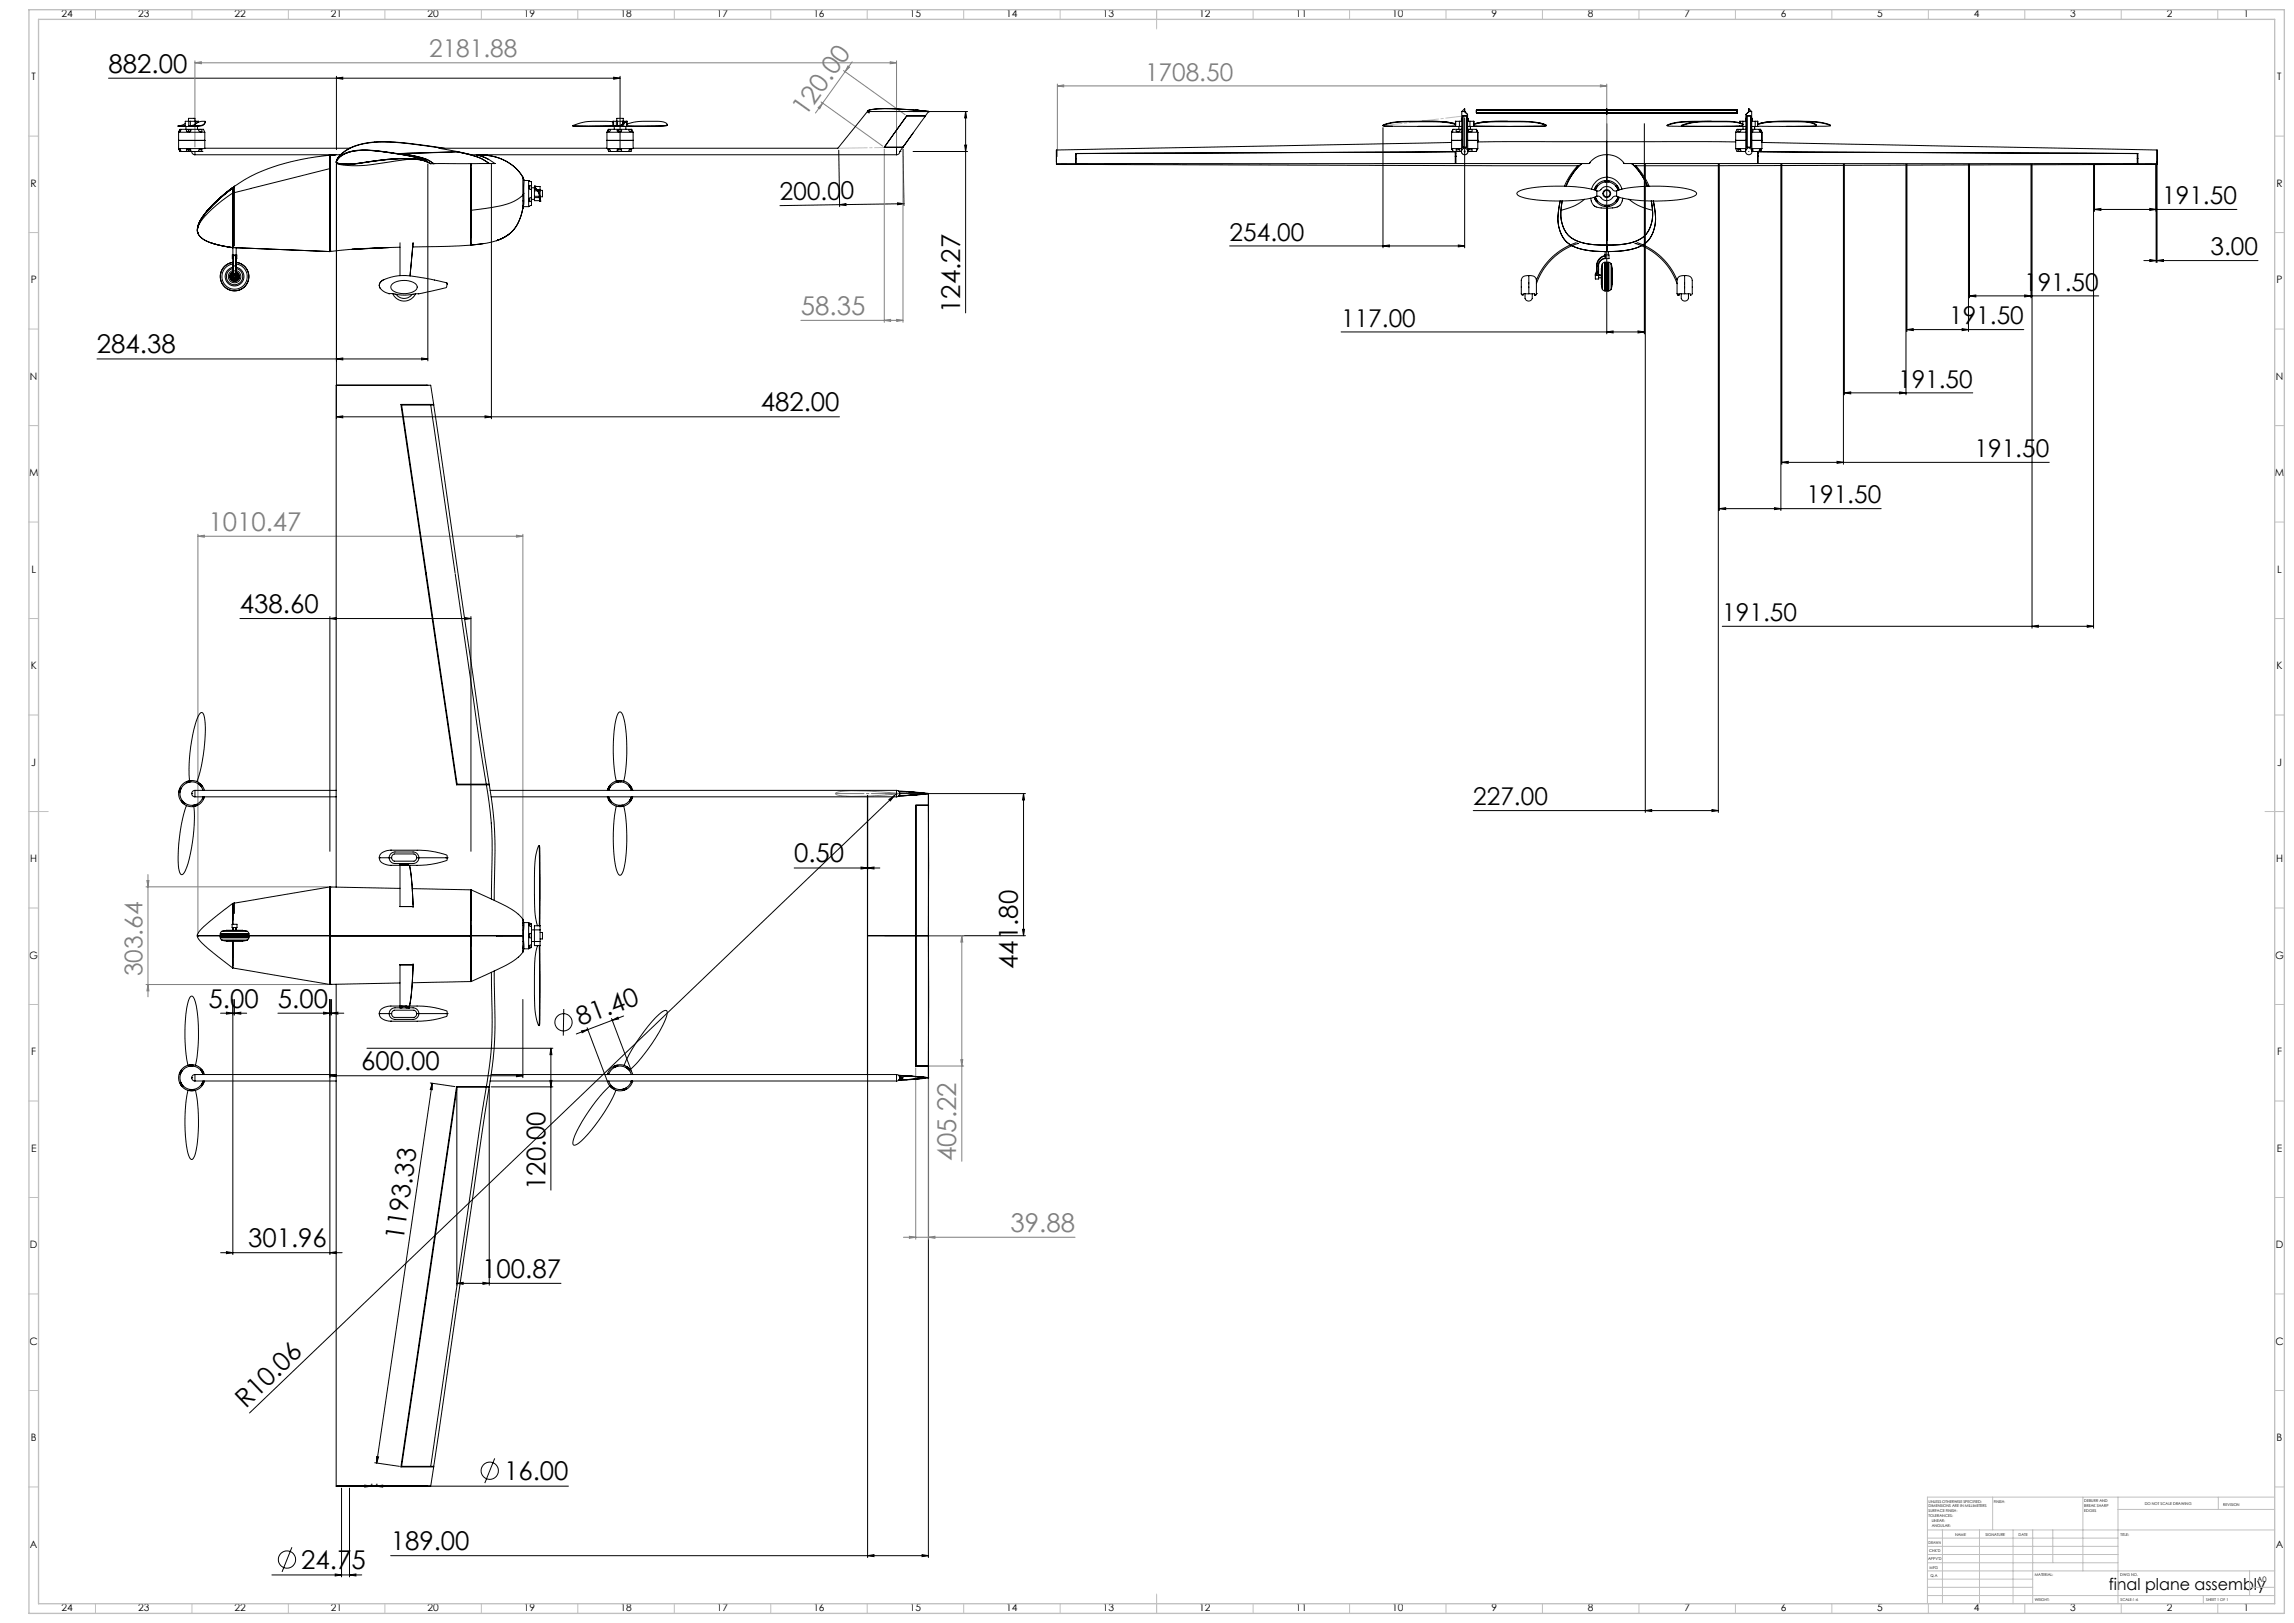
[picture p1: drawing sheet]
<svg xmlns="http://www.w3.org/2000/svg" width="1189mm" height="841mm" viewBox="0 0 1189 841" stroke-linecap="round" stroke-linejoin="round" font-family="sans-serif">
<defs><g id="words">
<g font-size="13.4">
<text x="56" y="38">882.00</text>
<text x="498" y="162" transform="rotate(-90 498 162)">124.27</text>
<text x="50" y="183">284.38</text>
<text x="394" y="213">482.00</text>
<text x="124" y="318">438.60</text>
<text x="412" y="447">0.50</text>
<text x="528" y="502" transform="rotate(-90 528 502)">441.80</text>
<text x="108" y="522">5.00</text>
<text x="144" y="522">5.00</text>
<text x="301" y="532" transform="rotate(-21 301 532)">81.40</text>
<text x="187" y="555">600.00</text>
<text x="283" y="617" transform="rotate(-90 283 617)">120.00</text>
<text x="129" y="646">301.96</text>
<text x="209" y="643" transform="rotate(-82 209 643)">1193.33</text>
<text x="250" y="662">100.87</text>
<text x="127" y="730" transform="rotate(-44 127 730)">R10.06</text>
<text x="261" y="767">16.00</text>
<text x="203" y="803">189.00</text>
<text x="156" y="813">24.75</text>
</g>
<g font-size="13.4" fill="#808080">
<text x="418" y="61" transform="rotate(-54 418 61)">120.00</text>
<text x="415" y="163">58.35</text>
<text x="108" y="275">1010.47</text>
<text x="496" y="602" transform="rotate(-90 496 602)">405.22</text>
<text x="524" y="638">39.88</text>
</g>
<g font-size="12.7" fill="#808080">
<text x="222" y="30">2181.88</text>
<text x="593" y="42">1708.50</text>
<text x="74" y="506" transform="rotate(-90 74 506)">303.64</text>
</g>
<g font-size="12.7">
<text x="404" y="104" transform="rotate(-1 404 104)">200.00</text>
<text x="1121" y="106">191.50</text>
<text x="637" y="125">254.00</text>
<text x="1146" y="132">3.00</text>
<text x="1049" y="151">191.50</text>
<text x="695" y="169">117.00</text>
<text x="1010" y="168">191.50</text>
<text x="984" y="201">191.50</text>
<text x="1023" y="237">191.50</text>
<text x="936" y="261">191.50</text>
<text x="893" y="322">191.50</text>
<text x="764" y="417">227.00</text>
</g>
<text font-size="8.5" x="1093" y="824">final plane assembly</text>
<g font-size="5.3">
<text x="32" y="9">24</text>
<text x="72" y="9">23</text>
<text x="122" y="9">22</text>
<text x="172" y="9">21</text>
<text x="222" y="9">20</text>
<text x="272" y="9">19</text>
<text x="322" y="9">18</text>
<text x="372" y="9">17</text>
<text x="422" y="9">16</text>
<text x="472" y="9">15</text>
<text x="522" y="9">14</text>
<text x="572" y="9">13</text>
<text x="622" y="9">12</text>
<text x="672" y="9">11</text>
<text x="722" y="9">10</text>
<text x="773" y="9">9</text>
<text x="823" y="9">8</text>
<text x="873" y="9">7</text>
<text x="923" y="9">6</text>
<text x="973" y="9">5</text>
<text x="1023" y="9">4</text>
<text x="1073" y="9">3</text>
<text x="1123" y="9">2</text>
<text x="1163" y="9">1</text>
<text x="16" y="42">T</text>
<text x="1180" y="42">T</text>
<text x="16" y="97">R</text>
<text x="1180" y="97">R</text>
<text x="16" y="147">P</text>
<text x="1180" y="147">P</text>
<text x="16" y="197">N</text>
<text x="1180" y="197">N</text>
<text x="15" y="247">M</text>
<text x="1179" y="247">M</text>
<text x="16" y="297">L</text>
<text x="1180" y="297">L</text>
<text x="16" y="347">K</text>
<text x="1180" y="347">K</text>
<text x="16" y="397">J</text>
<text x="1180" y="397">J</text>
<text x="16" y="447">H</text>
<text x="1180" y="447">H</text>
<text x="15" y="497">G</text>
<text x="1179" y="497">G</text>
<text x="16" y="547">F</text>
<text x="1180" y="547">F</text>
<text x="16" y="597">E</text>
<text x="1180" y="597">E</text>
<text x="16" y="647">D</text>
<text x="1180" y="647">D</text>
<text x="15" y="697">C</text>
<text x="1179" y="697">C</text>
<text x="16" y="747">B</text>
<text x="1180" y="747">B</text>
<text x="16" y="802">A</text>
<text x="1180" y="802">A</text>
<text x="32" y="835">24</text>
<text x="72" y="835">23</text>
<text x="122" y="835">22</text>
<text x="172" y="835">21</text>
<text x="222" y="835">20</text>
<text x="272" y="835">19</text>
<text x="322" y="835">18</text>
<text x="372" y="835">17</text>
<text x="422" y="835">16</text>
<text x="472" y="835">15</text>
<text x="522" y="835">14</text>
<text x="572" y="835">13</text>
<text x="622" y="835">12</text>
<text x="672" y="835">11</text>
<text x="722" y="835">10</text>
<text x="773" y="835">9</text>
<text x="823" y="835">8</text>
<text x="873" y="835">7</text>
<text x="923" y="835">6</text>
<text x="973" y="835">5</text>
<text x="1023" y="835">4</text>
<text x="1073" y="835">3</text>
<text x="1123" y="835">2</text>
<text x="1163" y="835">1</text>
</g>
<text font-size="3.9" x="1170" y="820">A0</text>
<g font-size="2">
<text x="1000" y="779">UNLESS OTHERWISE SPECIFIED:</text>
<text x="1033" y="779">FINISH:</text>
<text x="1080" y="778">DEBURR AND</text>
<text x="1112" y="780">DO NOT SCALE DRAWING</text>
<text x="1000" y="781">DIMENSIONS ARE IN MILLIMETERS</text>
<text x="1000" y="784">SURFACE FINISH:</text>
<text x="1080" y="781">BREAK SHARP</text>
<text x="1080" y="783">EDGES</text>
<text x="1152" y="780">REVISION</text>
<text x="1000" y="786">TOLERANCES:</text>
<text x="1001" y="789">LINEAR:</text>
<text x="1001" y="791">ANGULAR:</text>
<text x="1013" y="796">NAME</text>
<text x="1029" y="796">SIGNATURE</text>
<text x="1046" y="796">DATE</text>
<text x="1099" y="796">TITLE:</text>
<text x="1000" y="800">DRAWN</text>
<text x="999" y="808">APPV'D</text>
<text x="1000" y="804">CHK'D</text>
<text x="1000" y="813">MFG</text>
<text x="1001" y="817">Q.A</text>
<text x="1055" y="817">MATERIAL:</text>
<text x="1099" y="817">DWG NO.</text>
<text x="1055" y="830">WEIGHT:</text>
<text x="1099" y="830">SCALE:1:6</text>
<text x="1143" y="830">SHEET 1 OF 1</text>
</g>
</g></defs>
<g fill="none" stroke="#000" stroke-width=".52">
<path d="M174 40v38M321 40v38M56 41h265M174 41l4-1v1zM318 40l3 1h-3zM473 58h29M500 58l1 3h-1zM500 58v104M435 78v29M468 77l1 30M473 79h29M500 75h1l-1 4z"/>
<path d="M717 66v62M759 61v67M833 64v109M852 64v109M174 85v132M222 85v102M255 85v132M853 85v336M891 85v336M891 85v180M923 85v180M924 85v156"/>
<path d="M955 85v156M956 85v120M988 85v120M988 85v87M1020 85v87M1021 85v69M1053 85v69M1053 85v241M1085 85v241M1086 85v25M1118 85v51M435 106l3-1 1 2z"/>
<path d="M435 106l-31 1M465 105l3 1h-3zM468 106h-33M1086 109l3-1v1zM1086 109h73M1114 108l4 1h-4zM637 127h122M717 127h3v1zM756 127h3l-3 1zM1111 135h59M1114 134l4 1-4 1zM1118 135l3-1v2z"/>
<path d="M1021 153h3v1zM1021 153h67M1049 153h4l-4 1zM695 172h157M833 172l3-1v2zM849 171l3 1-3 1zM988 171l4-1v1zM988 171h61M1017 170l3 1h-3zM50 186h172M174 186h4zM218 186h4h-4z"/>
<path d="M174 216l4-1v2zM174 216h261M251 215l4 1-4 1zM956 204l3-1v1zM956 204h66M985 203l3 1h-3zM924 240l3-1v1zM924 240h138M952 239l3 1h-3zM891 264l3-1v1zM891 264h84M920 263l3 1h-3z"/>
<path d="M171 319v122M241 320l3 1h-3zM244 319v122M124 321h120M171 321l3-1v1zM893 325h192M1053 325l3-1v1zM1082 324l3 1h-3zM450 412v395M459 411h72M461 414l2-2-2 3zM463 412l-334 320"/>
<path d="M465 411l-2 1M481 412v395M531 411v74M531 411v4h-1zM887 420h4l-4 1zM764 420h127M853 420h3v1zM412 450h44M446 449l4 1h-4zM450 450l3-1v1zM459 485h72M530 482h1v3z"/>
<path d="M121 518v132M121 518v8M171 518v132M172 518v8M271 518v40M114 525h14M117 524l4 1-4 1zM121 525l4-1v2zM144 525h34M168 524l3 1-3 1zM172 525l3-1v2zM292 523v14"/>
<path d="M301 534h4l-3 1zM304 533l11 27M305 534l-6 2M317 528l10 27M317 529l3-2 1 1zM317 529l-12 5M323 526l-6 3M171 557h3v1zM171 557h100M190 543h97M268 557h3l-3 1zM285 560h1v3z"/>
<path d="M286 543v74M286 543v4h-1zM223 561l13 2M224 561v4h-1zM224 561l-29 197M237 564v102M254 564v102M255 563h32M114 649h63M117 649h4l-4 1zM171 649h3v1zM237 665l3-1v1z"/>
<path d="M237 665h54M250 664l4 1h-4zM194 758l13 2M195 755h1l-1 3zM256 756l-5 13M177 771v46M181 771v46M186 770h109M189 770h3l-3 1zM192 769h.1M195 770h3v1zM195 769h.1"/>
<path d="M141 816h47M151 802l-5 13M174 816h3l-3 1zM181 816h3v1zM202 806h279M450 806h3v1zM478 806h3l-3 1z"/>
<circle cx="292" cy="530" r="4"/>
<circle cx="254" cy="762" r="4"/>
<circle cx="149" cy="808" r="4"/>
</g>
<g fill="none" stroke="#808080" stroke-width=".52">
<path d="M101 33l3-1v1zM101 32v44M101 33h364M437 37l32 22M438 37l-12 16M440 34v1l-2 2zM442 32l-4 5M461 32l4 1h-4zM465 32v44M426 53l32 23M426 53l-1 3h-1zM426 53l-3 6"/>
<path d="M548 45l3-1v1zM548 44v37M548 45h285M829 44l4 1h-4zM833 44v28M458 77v90M468 77v90M759 79h1M759 78v1M415 166h53M458 166h4v1zM465 166h3l-3 1z"/>
<path d="M103 278l3-1v1zM103 277v207M103 278h168M268 277l3 1h-3zM271 277v207M433 411h1a136 136 0 0 1 32 0 161 161 0 0 1-32 1l-1-1zM76 460h94M76 456h1v4zM77 453v64M476 485h23M499 485v3h-1zM499 485v117"/>
<path d="M76 510h94M77 510v3h-1zM475 553v89M476 552h23M481 553v89M498 549h1v3zM468 641h89M471 641h4l-4 1zM481 641h4v1z"/>
<circle cx="759" cy="78" r="1.7"/>
</g>
<path d="M717 65l42-5" fill="none" stroke="#c0c0c0" stroke-width=".52" stroke-dasharray="15.2 1.3 1.3 1.3" stroke-dashoffset="5.3"/>
<path d="M468 76l-33 1" fill="none" stroke="#c0c0c0" stroke-width=".52" stroke-dasharray="15.2 1.3 1.3 1.3" stroke-dashoffset=".5"/>
<g fill="none" stroke="#c0c0c0" stroke-width=".52">
<path d="M49 5v5M99 5v5M149 5v5M199 5v5M249 5v5M299 5v5M349 5v5M399 5v5M449 5v5M499 5v5M549 5v5M599 5v10"/>
<path d="M649 5v5M699 5v5M749 5v5M799 5v5M849 5v5M899 5v5M949 5v5M999 5v5M1049 5v5M1099 5v5M1149 5v5M15 71h5"/>
<path d="M1179 71h5M15 121h5M1179 121h5M15 171h5M1179 171h5M15 221h5M1179 221h5M15 271h5M1179 271h5M15 321h5M1179 321h5M15 371h5"/>
<path d="M1179 371h5M15 421h10M1174 421h10M15 471h5M1179 471h5M15 521h5M1179 521h5M15 571h5M1179 571h5M15 621h5M1179 621h5M15 671h5"/>
<path d="M1179 671h5M15 721h5M1179 721h5M15 771h5M1033 776v17M1080 776v38M1098 776v55M1150 776v6M1179 771h5M1179 776h-180v55M999 793h180M999 797h99"/>
<path d="M1007 793v38M1026 793v38M1043 793v38M1054 793v38M1064 793v17M1098 782h81M999 810h99M999 806h99M999 801h99M999 818h55M999 814h180M1166 814v13"/>
<path d="M49 831v5M99 831v5M149 831v5M199 831v5M249 831v5M299 831v5M349 831v5M399 831v5M449 831v5M499 831v5M549 831v5M599 826v10"/>
<path d="M649 831v5M699 831v5M749 831v5M799 831v5M849 831v5M899 831v5M949 831v5M999 827h180M999 823h55M999 831v5M1049 831v5M1099 831v5"/>
<path d="M1142 827v4M1149 831v5M1166 823h13"/>
</g>
<path d="M15 5h1169v831h-1169zM20 10h1159v821h-1159z" fill="none" stroke="#c0c0c0" stroke-width=".7"/>
<path d="M466 411h-33" fill="none" stroke="#808080" stroke-width=".52" stroke-dasharray="15.2 1.3 1.3 1.3" stroke-dashoffset=".5"/>
<path d="M433 411h.1" fill="none" stroke="#808080" stroke-width=".52" stroke-dasharray="15.2 1.3 1.3 1.3"/>
<g fill="#000">
<path d="M461 414l2-2-2 3z"/>
<path d="M500 75h1l-1 4zM500 58l1 3h-1z"/>
<path d="M465 105l3 1h-3zM435 106l3-1 1 2z"/>
<path d="M717 127h3v1zM756 127h3l-3 1z"/>
<path d="M1114 134l4 1-4 1zM1118 135l3-1v2zM1086 109l3-1v1zM1114 108l4 1h-4zM1053 325l3-1v1zM1082 324l3 1h-3zM1021 153h3v1zM1049 153h4l-4 1zM988 171l4-1v1zM1017 170l3 1h-3zM956 204l3-1v1zM985 203l3 1h-3zM924 240l3-1v1zM952 239l3 1h-3zM891 264l3-1v1zM920 263l3 1h-3zM853 420h3v1zM887 420h4l-4 1zM833 172l3-1v2zM849 171l3 1-3 1z"/>
<path d="M218 186h4h-4zM174 186h4zM251 215l4 1-4 1zM174 216l4-1v2zM318 40l3 1h-3zM174 41l4-1v1zM478 806h3l-3 1zM450 806h3v1zM450 450l3-1v1zM446 449l4 1h-4z"/>
<path d="M241 320l3 1h-3zM171 321l3-1v1zM268 557h3l-3 1zM171 557h3v1zM172 525l3-1v2zM168 524l3 1-3 1zM121 525l4-1v2zM117 524l4 1-4 1zM250 664l4 1h-4zM237 665l3-1v1z"/>
<path d="M530 482h1v3zM531 411v4h-1z"/>
<path d="M317 529l3-2 1 1zM301 534h4l-3 1z"/>
<path d="M286 543v4h-1zM285 560h1v3z"/>
<path d="M224 561v4h-1zM195 755h1l-1 3z"/>
<path d="M117 649h4l-4 1zM171 649h3v1z"/>
<path d="M189 770h3l-3 1zM195 770h3v1z"/>
<path d="M174 816h3l-3 1zM181 816h3v1z"/>
</g>
<g fill="#808080">
<path d="M829 44l4 1h-4zM548 45l3-1v1z"/>
<path d="M461 32l4 1h-4zM101 33l3-1v1z"/>
<path d="M77 510v3h-1zM76 456h1v4z"/>
<path d="M481 641h4v1zM471 641h4l-4 1z"/>
<path d="M465 166h3l-3 1zM458 166h4v1z"/>
<path d="M103 278l3-1v1zM268 277l3 1h-3z"/>
<path d="M440 34v1l-2 2zM426 53l-1 3h-1z"/>
<path d="M498 549h1v3zM499 485v3h-1z"/>
</g>
<g fill="none" stroke="#000" stroke-width=".52">
<path d="M450 58l-16 19h-106v-8M450 58h.1M450 58h31M450 57v1l1 1-1-2M475 57h3M481 58h-1a96 96 0 0 0-29-1l-1 1M481 58h.1M481 58a2 2 0 0 1-3 2h-8M758 58v20M758 58h1M759 58l2 1v19M759 56l-1 2"/>
<path d="M759 58l2 1M759 58h.1M759 56v2zM833 57h67v2h-67M833 57h-68v2h68M833 57v1M833 57v2M833 59h.1M833 56v1M906 58h.1M906 58l-1 1v19M906 56l2 2"/>
<path d="M906 56v2zM906 58l-1 1M906 58h2M908 58v20M92 65h.1M92 65h4M93 73h.1M93 77h13M93 77v2h12M93 73h13M93 69h13M93 69v-2h12l1 2"/>
<path d="M93 69v8M93 77l1 1zM93 67l1 1h-1zM96 65h.1M96 64l-4 1h4M96 66v1M98 63v-2h3v2M98 63h1M98 66h3M98 63h-2v3h2M98 63v3M98 77l1 1h-1"/>
<path d="M98 77a.8 .8 0 0 0-1 0 .8 .8 0 0 0 0 1h1M98 77v1M98 67a.8 .8 0 0 0-1 0 .8 .8 0 0 0 0 1h1M98 67l1 1h-1M98 67v1M99 65h.1M99 63h2M99 63v2M99 78h.1M99 67v1M99 79l1 1h1M99 79h.1"/>
<path d="M101 79v1M101 64l-2 1M101 63h1M101 66h1M101 63v1M101 65v1M101 64l3-1h2a2.3 2.3 0 0 1-3 2h-5h1M101 64h.1M102 63h1M102 63v1M102 65v1M102 66v1"/>
<path d="M103 65l-1 1M103 63h.1M106 73h.1M106 69v8h75M106 63a4 4 0 0 1-5 2h-3M180 79h.1M181 77a59 59 0 0 1 33-3l16 3M181 77l-5 3M229 77l-3-1a114 114 0 0 0-37-2 20 20 0 0 0-14 8M237 79a37 37 0 0 1 17 6M237 79l-29 1a37 37 0 0 1 16 4l1 1M237 79h.1"/>
<path d="M297 65h21M315 73h.1M315 73h13M315 69h13M315 69v-2h12l1 2M315 69v8h-87l16 3h221M315 77h13M316 79h11M318 65h.1M318 63a37 37 0 0 0-21 2h21M318 63v3h1M318 63h1"/>
<path d="M318 63v2M318 66v1M319 66h1M319 63h1M319 63v2M319 65v1M320 63v-2h3v2M320 78v-1a1 1 0 0 1 2 0 .9 .9 0 0 1 0 1h-2zM320 67a1 1 0 0 1 2 0 .9 .9 0 0 1 0 1h-2zM320 66h3M320 63h3M320 63v2"/>
<path d="M320 65v1M321 67l-1 1h1M321 77l-1 1M321 67v1M323 63h.1M323 66h.1M323 63v1M323 65v1M323 66h2M323 63h2M323 64v2M324 66v1"/>
<path d="M325 63v3M325 63l-3 2h-4M325 63v1M325 64a41 41 0 0 1 20 0l1 1h-2h-19M325 64v1M325 65v1M328 73h.1M346 65h-1h-1h-19M465 77v3M466 79v1h-1M466 79h.1M468 76l-2 3"/>
<path d="M470 60h10M470 60l-12 16h10M473 69l-5 7M480 60l-12 16M480 60l-1 1M548 78v7h10v-5M548 78v6M557 80l198-1-1 6h70M557 80v5M557 80h1M558 80l196-1v6h-196M717 65h5"/>
<path d="M737 63h10l7 1M752 73h.1M752 74l-204 4M752 77h6M752 73h6zM752 69h6M752 77h1M752 69v8M753 77v1M753 77h.1M753 68h.1M753 68l-1 1"/>
<path d="M753 78h.1M753 78l4 1M753 67v1M753 67h.1M754 65h-19M754 79h1M754 66h.1M754 63h.1M754 63v3M754 64a118 118 0 0 0-36 0l-1 1M754 65a118 118 0 0 0-36-1l-1 1h37M754 65h.1"/>
<path d="M754 64h.1M754 63h2M754 66h2M755 77a.8 .8 0 0 1 1 0 .8 .8 0 0 1 0 1h-1zM755 67a.8 .8 0 0 1 1 0 .8 .8 0 0 1 0 1 .8 .8 0 0 1-1 0zM756 66v1M756 63h2M756 66h2M756 63v3M758 67h-5M758 61l-1 2M758 60h2v16h-2z"/>
<path d="M759 77l-2 2M759 79h.1M760 77a1.7 1.7 0 0 1 1 2 1.7 1.7 0 0 1-2 1 1.7 1.7 0 0 1-2-1M761 61v2M761 63h1M761 66h1M761 69h5M761 67h4M761 77h5M761 73h5zM761 67v1M761 78h.1"/>
<path d="M761 67a1 1 0 0 1 2 0 .8 .8 0 0 1 0 1h-2zM761 77a1 1 0 0 1 2 0 .8 .8 0 0 1-1 1 .8 .8 0 0 1-1 0 .8 .8 0 0 1 0-1zM762 63h2M762 66h2M762 63v3M762 66v1M764 63v2M764 65h.1M764 63v1M764 65a114 114 0 0 1 36-1l1 1h-37M764 64a115 115 0 0 1 36 0l1 1M764 65v1"/>
<path d="M765 67h.1M765 67l1 1M765 78h.1M765 67l1 2M765 78l-4 1M766 77h.1M766 77l-1 1M766 68h.1M766 68v1M766 73h.1M766 69v8M781 63h-11l-6 1"/>
<path d="M797 63l4 2M801 65h-37M833 73l67 1M833 73l-67 1M833 73v7M871 65h.1M880 63l-11 1-5 1h38M887 63h-16l-5 1-2 1M900 73h.1M900 77h5M900 77v2h5M900 69h5"/>
<path d="M900 69v8M900 73h5zM902 65l3 1M902 65h.1M903 64a71 71 0 0 0-26-1l-5 2M903 65a39 39 0 0 0-17-2 30 30 0 0 0-14 2h30M903 64v1M903 65h.1M903 65h-1M903 63h2M903 63h-1v1M903 63v1"/>
<path d="M903 65v2M905 61h.1M905 61v2M905 67h-5v2M905 60h2M905 60v16M905 76h2M906 77l-1 2M906 79h.1M907 77a1.7 1.7 0 0 1 1 2 1.7 1.7 0 0 1-2 1 1.7 1.7 0 0 1-1-1M907 60v16M908 66h2"/>
<path d="M908 67h.1M908 61h.1M908 73h5zM908 69h5M908 67h4M908 77h5M908 77l1 1h-1M908 67l1 1h-1M908 61v2h2M909 66v1M910 66h1M910 63h1"/>
<path d="M910 63v3M911 79h.1M911 66h.1M911 63h.1M911 63v1M911 65a80 80 0 0 1 30-1v1h-30M911 64a83 83 0 0 1 29 0l1 1M911 64v1M911 65v1M911 64a120 120 0 0 1 36 0l2 1M912 67l1 2M912 67h1"/>
<path d="M913 68v1M913 73h.1M913 74l205 4M913 77l-1 2h-4M913 69v8M937 63l8 1 4 1h-23M1108 80l-197-1v6M1108 80v5M1108 80h.1M1108 80v5h10M1118 78v7M101 80h75"/>
<path d="M121 97a47 47 0 0 0-18 20l-1 3M121 97h.1M121 97a47 47 0 0 0-18 20v1M121 97l-8 6-6 7M121 97l-7 6-7 7M121 97v3M121 97l-8 7-6 6M121 97a50 50 0 0 0-18 20v1M121 97v-1v3M121 99v1M121 97v2M121 99v28"/>
<path d="M171 80a99 99 0 0 0-48 16l-2 1M171 87l-50 13M171 87v43v-4M171 80v7M171 85h.1M174 80h-3M175 83l-1 1a20 20 0 0 0 13 1 87 87 0 0 1 32-2l4 2M175 83a16 16 0 0 1 14-5 106 106 0 0 1 32 5l2 2M175 82a1.9 1.9 0 0 0-1 3 1.9 1.9 0 0 0 3 0l13 1 23-4M175 82v1M176 81a24 24 0 0 1 19-3l19 3 5 2 3 1h-1a47 47 0 0 0-24-1 63 63 0 0 1-22 2l-1-1zM176 80l-1 2"/>
<path d="M225 85h.1M225 85h-2M244 85v42M244 85v24M244 85v1M244 87v1M244 88v35M247 80a24 24 0 0 1 10 5h-3M247 80l6 3M247 80h.1M248 80a25 25 0 0 1 23 12M249 80l4 1"/>
<path d="M252 80l1 1M253 81a24 24 0 0 1 18 11M253 85h1M254 85a35 35 0 0 0-24-6l-22 1a40 40 0 0 1 15 4l2 1M254 85h-29M254 85h.1M271 92v9M271 92l1 2M272 94l-1 6M272 94h2M274 94v13M274 94h1"/>
<path d="M274 96l1 1a.7 .7 0 0 1 0 1 .7 .7 0 0 1-1 0zM275 94h.1M275 94v12M275 97h2M277 98v1M277 97v1M277 99h2M277 99v3M277 98h1M277 96h.1M277 96l1 2a10 10 0 0 1 2 6M277 96l2 4 1 4"/>
<path d="M277 97h3v1M278 98h2M279 99h1M280 98v1M280 99h1v3h-1M280 99v3M548 85l270 1M557 82h1M754 81h1M818 86l-3 4-4 6M820 85a30 30 0 0 0-8 12 28 28 0 0 1 8-12M827 98h.1"/>
<path d="M827 99a6 6 0 0 1 6-5 6 6 0 0 1 6 5M827 96h1v1M827 96v2M827 96l1 1M828 99a82 82 0 0 0-41 0 1.1 1.1 0 0 0-1 1 1.1 1.1 0 0 0 1 1 80 80 0 0 0 41 1M828 99h.1M828 99h1a5 5 0 0 1 8 0h1M828 99v3M828 97l-1 1M832 94h.1M832 94h1M833 94l-4 1-3 3"/>
<path d="M833 94l4 1 2 3M833 92a8 8 0 0 0-8 6M833 92v2M833 80a10 10 0 0 0-9 5v-1M833 80v12M833 92a8 8 0 0 1 8 6M833 80l5 1 4 4-1-1M833 94h1h-1M833 94h.1M838 97v1M838 99v3M838 99a82 82 0 0 1 40 0h1a1.6 1.6 0 0 1 0 2 1.6 1.6 0 0 1-2 1 84 84 0 0 1-39 0"/>
<path d="M838 99h.1M838 96l1 2M838 96v1M839 98h-1M842 85h69M846 85a28 28 0 0 1 8 11 31 31 0 0 0-8-11M848 86l3 4 4 6M911 81h.1M911 85h197M1108 85h.1M1108 82h.1M1118 85l-270 1"/>
<path d="M1118 85h.1M1118 84h.1M102 118h.1M121 100v28M121 100h.1M121 100a45 45 0 0 0-18 18l-1 2M121 100v26M244 109v18M271 101l-4 3-5 2-18 3M271 101v5M271 106h.1M271 106v2"/>
<path d="M271 108h.1M271 108a21 21 0 0 1-6 13M271 108a22 22 0 0 1-6 12M271 107v1M271 107h3M271 100v1M271 100v7M274 107h.1M275 106l-1 1M275 106h.1M275 103h2M277 102h.1"/>
<path d="M277 102v2h3M277 102h3M280 102h.1M280 104h.1M280 102v2M809 104a22 22 0 0 0 2 21l3 2a19 19 0 0 1-6-21zM809 109l1-5a17 17 0 0 0 5 20 32 32 0 0 0 18 3M809 109a15 15 0 0 0 14 17l10 1M821 103l-5 4-7 2M824 103l2 3M826 106h.1M826 106l2 1 5 1"/>
<path d="M826 102a7 7 0 0 0 7 5 7 7 0 0 0 6-5M827 103v1M827 102a6 6 0 0 0 6 4 6 6 0 0 0 6-4M827 103l1 1M827 103v-1v1M827 103h.1M828 102h1a5 5 0 0 0 8 0h1M828 102h.1M828 104v1l-1-1M828 104h-1M832 106v1M832 107h1"/>
<path d="M832 106h1M833 108v17zM833 107v1M833 106l1 1h-1M833 106v1M838 104h.1M838 102h.1M838 103l1-1v1M838 103v1M838 103h1M839 103l-1 1M840 106l-2 1-5 1"/>
<path d="M840 106h.1M841 103l-1 3M844 103l6 4 7 2M856 104a17 17 0 0 1-5 20 32 32 0 0 1-18 3M856 104l1 5M857 109a15 15 0 0 1-15 17l-9 1M857 105v-1a24 24 0 0 1-3 21l-2 2a17 17 0 0 0 6-19l-1-3M102 120v1M102 121l2 1 1 2M102 121a8 8 0 0 0 7 5l12 2M103 120h-1M105 124a38 38 0 0 0 16 4"/>
<path d="M105 124h1M109 126l12 2M121 128l50 2M121 128h.1M121 127v1M121 127h.1M121 138h.1M121 139a4 4 0 0 0-3 7 4 4 0 0 0 7 0 4 4 0 0 0-3-7M121 134l-1-2h3l-1 2M121 139a5 5 0 0 0-4 7 5 5 0 0 0 9 0 5 5 0 0 0-4-7M121 137a7 7 0 0 0-5 10 7 7 0 0 0 11 0 7 7 0 0 0-5-10M121 128v4"/>
<path d="M121 138v4M121 132v6M121 132h1M121 138v2M121 138h1M122 138h.1M122 132v6M122 138v2M122 138v4M171 125v-44v49M171 130h.1M171 130l-49-2v4"/>
<path d="M202 128l-20 1M207 128l-21 1-15 1M207 126v17M214 126l-1 17 1-17M214 126h.1M244 127l-30 1M244 126v1M250 126l-6 1M257 125h.1M258 124l-1 1M264 121l-7 4M265 121a34 34 0 0 1-21 6"/>
<path d="M265 121l-4 2-4 2M265 121h.1M815 127a36 36 0 0 0 18 3h-1a37 37 0 0 1-17-3zM817 126a34 34 0 0 0-21 19M818 126h.1M818 126a33 33 0 0 0-22 21M828 138h.1M828 138v2M828 138v4M828 138h1M829 140l-1 2M829 140v5h-2v-2"/>
<path d="M829 138v2M830 139v9M831 137v13M831 137h.1M832 132h2v2h-2M832 136l-1 1M832 136v15M832 136h2M832 136v15v-15M832 136h.1M832 130v2M832 133l-3 1-1 4"/>
<path d="M832 134l-3 1-1 3M832 133a5 5 0 0 0-4 5M832 134l-2 1-1 3M832 133v1M832 136v15h1v-15M833 127v3M833 125v2M833 130a38 38 0 0 0 18-3l-1 1a41 41 0 0 1-17 2zM833 136h.1M833 136v15l1-15M834 130v2M834 136h.1"/>
<path d="M834 136l1 1M834 136v15M835 137v13M835 137h.1M835 139v9M847 126h1M848 126h.1M848 126a33 33 0 0 1 21 21M849 126a34 34 0 0 1 20 19l2-2h2M119 143v1M119 143h.1M119 144h1"/>
<path d="M119 144h.1M120 144v1M120 142l-1 1M120 142h.1M120 144h.1M120 145h.1M120 145l1 1M120 145h1M120 141v1M120 141h1M121 143a1.3 1.3 0 0 0 1 2 1.3 1.3 0 0 0 1-2M121 141l-1 1"/>
<path d="M121 142l-1 1M121 140a3 3 0 0 0-2 5 3 3 0 0 0 5 0 3 3 0 0 0-2-5M121 141h.1M121 141v1M121 141a2.5 2.5 0 0 0-1 4 2.5 2.5 0 0 0 4 0 2.5 2.5 0 0 0-2-4M121 141h-1M121 143h.1M121 141v2M121 140v1M121 140v2M121 140h1M121 146h1"/>
<path d="M121 145l1 1M121 145v1M121 144h.1M121 142v1M121 142h1M122 146h.1M122 142l1 1M122 142v1M122 145v1M122 144h.1M122 140v2M122 140v1"/>
<path d="M122 141v1M122 141l1 2M122 141h1zM122 143h.1M123 143h.1M123 145h-1M123 145h.1M123 145l-1 1M123 141v1M123 141h.1M123 142h1M123 142h.1"/>
<path d="M124 144l-1 1M124 144v1M124 142v1M124 145h-1M124 142h.1M124 144h.1M124 143h.1M124 143v1M197 149v1M197 146v1a4 4 0 0 0 3 5h2M197 146v2M201 152h1"/>
<path d="M203 147a10 10 0 0 1 13 1 4 4 0 0 1-5 4 7 7 0 0 1-8-3zM204 152a6 6 0 0 0 5 4 6 6 0 0 0 6-4M205 153a5 5 0 0 0 9 0M209 143l10 1 12 3M210 143a18 18 0 0 0-13 3M231 147h1M232 147v1a1.6 1.6 0 0 1-3 1l-13 3a40 40 0 0 1-14 0M790 152a2.3 2.3 0 0 0 1 3 2.3 2.3 0 0 0 3 0v-3M792 143h3l1 2M792 143a4 4 0 0 0-4 5v4a.7 .7 0 0 0 1 1 .7 .7 0 0 0 1-1h2M792 152h3M792 152h.1"/>
<path d="M792 143v9M795 152l1 1M796 153h.1M796 146v6M796 152v1M796 152h.1M827 143h1M827 142v1M827 142h.1M828 140l-1 2M828 140v1M828 141v1"/>
<path d="M828 141l-1 2M828 142v1M828 142h.1M828 143h2M829 144h1M829 142h.1M829 142l1 1M830 143h.1M831 150l1 1M832 151h.1M833 151h.1M834 151h.1"/>
<path d="M835 150l-1 1M869 146v6M869 152l1 1M869 152h.1M870 153h.1M870 152v1M871 152a2.3 2.3 0 0 0 1 3 2.3 2.3 0 0 0 3 0v-3M873 143a4 4 0 0 1 4 5v4a.7 .7 0 0 1 0 1 .7 .7 0 0 1-1-1h-3M873 143v9M873 152h.1M873 152h-3M174 200h48"/>
<path d="M208 210h17l29 196h-17zM223 210l13 87M225 210h.1M221 297h.1M236 297l16 109M93 410v1v-1M93 410h.1M93 409l1-1v1M93 409v1M93 409h1M94 409l-1 1M94 415l1 1"/>
<path d="M95 415v1M95 415h-1M95 416l1 1-1-1M95 416h.1M97 417a76 76 0 0 0-4 35l1 1a1.9 1.9 0 0 0 2-2 83 83 0 0 0 4-33M97 405h.1M98 405a72 72 0 0 1 6-35v-1a1.3 1.3 0 0 1 1 1 1.3 1.3 0 0 1 1 1 78 78 0 0 1-4 34M98 405h1h-1M98 405h-1M98 405h.1M99 411l1 1 1 1M99 411h.1"/>
<path d="M100 417v1M101 410h-1l-1 1M101 410v3M101 413h73M101 410h73M102 417h.1M102 417h-2M102 417l-2 1M103 406l1 1M104 406l1 1M104 406h-1M105 407v1l-1-1"/>
<path d="M105 407h-1M105 413v1h1M105 413l1 1M105 410a6 6 0 0 0-9-4 6 6 0 0 0 0 10 6 6 0 0 0 9-3M106 413v1M106 410a7 7 0 0 0-11-4 7 7 0 0 0 0 11 7 7 0 0 0 11-4M252 407v1a222 222 0 0 1 3 54v4M254 407h-17l-9-60-20-137h17l-2-10h-49v260M254 407a225 225 0 0 1 2 53v7M254 407h.1M254 410h211M255 413h210"/>
<path d="M315 413a7 7 0 0 0 6 5 7 7 0 0 0 7-5M315 410a7 7 0 0 1 6-6 7 7 0 0 1 7 6M315 409h1M315 414l1 1M316 410a6 6 0 0 1 5-5 6 6 0 0 1 6 5M316 413a6 6 0 0 0 5 4 6 6 0 0 0 6-4M316 408v-1v1M316 408l-1 1M316 408h.1M316 414l1 1M316 414h-1M316 408v1"/>
<path d="M317 415v1l-1-1M317 415h-1M319 405a71 71 0 0 1 2-36 1.4 1.4 0 0 1 1 0 1.4 1.4 0 0 1 1 2 78 78 0 0 1 0 34M319 418a76 76 0 0 0 1 34l1 2a7 7 0 0 0 3-6v-2a88 88 0 0 0-1-28M320 405h.1M321 417v1M322 405h.1M322 405h-2M322 418h-1M322 417h1l-1 1M322 417h-1M322 417v1"/>
<path d="M326 407l1 1M327 407v1M327 407h-1M327 415h-1h1M327 415h.1M327 413l1 1M327 413v2M327 408v1v-1M327 408h.1M328 414l-1 1M450 413v72M465 410h1v1"/>
<path d="M465 410v3M466 410l15 1M466 410l14 1-14 1M466 411h.1M466 411v1l-1 1M475 417h6M475 417v68M481 417v68M481 411v6M481 411h.1M481 411l-15 1M255 427h.1"/>
<path d="M279 438h1M280 438v42M171 460h36M171 460l-50 8M171 460h.1M171 460v25M197 444a5 5 0 0 1 6-3h19l9 2 1 1M197 444a6 6 0 0 0 6 4h5M197 444h5M202 444a3 3 0 0 1 3-3h3a13 13 0 0 1 8 1l1 2M202 444v1a3 3 0 0 0 3 2l3 1M202 444h1"/>
<path d="M203 443h1h7a5 5 0 0 1 5 1 2.6 2.6 0 0 1-1 2 2.6 2.6 0 0 1-3 0h-3a6 6 0 0 1-6-1zM207 448v22M208 448h.1M208 448h3M211 448h.1M212 447v1h-5v-1h5M212 447h.1M212 448l1 7 1 15M212 448l2 21M216 444h16M217 444h.1M217 444v1a3 3 0 0 1-3 2l-3 1"/>
<path d="M232 444l-1 2-7 2h-13M232 444h.1M120 479h3v2h-3zM121 468l-15 12-4 4M121 468h.1M121 468v5M121 468v11M121 468v9M207 470h.1M207 470h7M214 460l30 1M214 470h.1"/>
<path d="M244 461v24M244 461h.1M244 462v15M244 480v5M244 461a113 113 0 0 1 24 12l3 3M271 476v2M271 478h.1M271 478v7M271 478h3M274 478v14M274 478l1 1v12l-1 1M280 480l-1-42v1a119 119 0 0 0-2 35l2 6"/>
<path d="M280 480h-3v10h3M280 480h.1M280 480v2M102 485h.1M102 484v1M102 485l1 2 3 3 15 12M102 485h12M103 485h.1M114 484h15zM114 485l15 1zM114 485h15h-15zM114 484h.1"/>
<path d="M114 484v1M114 485h.1M114 486h.1M115 487l-1-1h15l-1 1M115 483l-1 1h15l-1-1M115 487h13M115 483h13M117 488h9M117 482h9M117 488h.1M121 481v1zM121 488v14"/>
<path d="M121 488v13M121 481v1M122 481v1M126 488h.1M129 484h.1M129 484v1M129 485h.1M129 486h.1M129 485h42M171 485v25l-50-8M171 485h73M171 485v25"/>
<path d="M207 500v21M207 500h.1M207 500h7M214 500l-1 14-1 7M214 500h.1M214 499v1M244 485h13M244 485v24M244 493v15M244 485v5M257 485h.1M257 485h14"/>
<path d="M271 493l-2 3a54 54 0 0 1-17 9l-8 4M271 485h-14M271 485h.1M271 485v7M271 492h.1M271 492v1M271 492h3M274 484a.9 .9 0 0 1 1 1 .9 .9 0 0 1-1 1zM275 488h5M275 482h5M279 490a125 125 0 0 0-1 39l1 2 1-41M280 490h.1"/>
<path d="M280 490v35l-1 6M280 482v6M280 488v2M280 483h1v4h-1M450 485v72M450 485h25M475 485v67M475 485h6M481 485v67M481 485h.1M121 501v1M171 510h.1"/>
<path d="M171 508h.1M174 510v260M207 509l-36 1M214 501l-2 20M244 509h-30M244 508v1M255 504a302 302 0 0 1-2 51l-1 8M256 503v1a258 258 0 0 1-2 59h-17l-9 59-20 138h17l-2 10M197 525a5 5 0 0 0 6 4h20l8-2 1-2M197 525h5M202 525a3 3 0 0 0 3 3h3a13 13 0 0 0 8 0l1-3M202 525h1"/>
<path d="M203 524l1-1h7a5 5 0 0 1 5 2 2.6 2.6 0 0 1-1 2 2.6 2.6 0 0 1-3 0h-3a6 6 0 0 1-6-1zM208 521h-7a5 5 0 0 0-4 4M208 521v1M208 522h-3a3 3 0 0 0-3 3M208 521h3M211 521h8l6 1 6 2 1 1M211 522h3a3 3 0 0 1 3 3M211 521v1M212 522h-5h5M212 522h.1M216 525h16M217 525h.1"/>
<path d="M232 525h.1M93 556v1l1-1M93 556h1M94 555h.1M94 555l-1 1M94 555v1M97 552a71 71 0 0 1 2-35v-1a1.4 1.4 0 0 1 1 0 1.4 1.4 0 0 1 1 2 78 78 0 0 1 0 34M98 552h.1M99 558l1 2h1M99 558h.1M100 552h.1M100 552h-2"/>
<path d="M101 557h-1l-1 1M101 557v3M101 557h73M104 555l1 1M105 554v1M105 554h-1v1M105 554l-1 1M105 557a6 6 0 0 0-9-3 6 6 0 0 0 0 9 6 6 0 0 0 9-3M105 555v1M106 557a7 7 0 0 0-11-4 7 7 0 0 0 0 11 7 7 0 0 0 11-4M255 557h210M255 543h.1"/>
<path d="M315 557a7 7 0 0 1 6-5 7 7 0 0 1 7 5M315 557v-1v1M316 557a6 6 0 0 1 5-5 6 6 0 0 1 6 5M318 553h1M320 552l-2 1M320 552v1M320 553h-1M323 552a72 72 0 0 1 21-28h1a1.3 1.3 0 0 1 1 0 1.3 1.3 0 0 1 0 2 77 77 0 0 1-19 28M325 553l1 1M325 553h-1h1M325 553h.1M326 554h.1"/>
<path d="M465 557h1v1M465 557v3M466 557l15 1M466 559h4M466 558h4M466 558h2l-2 1M466 558v1M466 558v2h-1M466 558h.1M470 558h10l-10 1M475 552h6M481 552v6"/>
<path d="M481 558l-15 2M481 558h.1M93 562l1 1M94 561l1 1M94 561h-1v1M94 561l-1 1M95 562v1h-1M95 562l-1 1M97 565a76 76 0 0 0 1 35l1 1a4 4 0 0 0 3-4v-4a88 88 0 0 0-1-28M99 565h.1M100 565h1h-1M100 565h-1"/>
<path d="M100 565h.1M101 560h73M105 562h-1h1M105 562h.1M105 561l1-1v1M105 561v1M105 561h1M106 561l-1 1M237 563h17l-29 197h-17zM252 563l-16 109M254 560h211M315 560a7 7 0 0 0 6 5 7 7 0 0 0 7-5"/>
<path d="M316 560a6 6 0 0 0 5 5 6 6 0 0 0 6-5v1l1-1M316 563a77 77 0 0 0-19 29v1a1.9 1.9 0 0 0 3-1 83 83 0 0 0 19-27M317 563l1 1M317 563h-1h1M317 563h.1M318 564h.1M323 564l-1 1h1M323 564v1M324 564h1h-1M324 564h-1M324 564h.1M324 564l-1 1"/>
<path d="M221 672v1M236 673l-13 87M174 770h49M174 770h48"/>
<circle cx="104" cy="68" r=".8"/>
<circle cx="104" cy="78" r=".7"/>
<circle cx="316" cy="78" r=".6"/>
<circle cx="316" cy="68" r=".6"/>
<circle cx="327" cy="68" r=".6"/>
<circle cx="327" cy="78" r=".7"/>
<circle cx="901" cy="67" r=".7"/>
<circle cx="902" cy="78" r=".7"/>
<circle cx="912" cy="78" r=".6"/>
<circle cx="912" cy="68" r=".6"/>
<circle cx="275" cy="103" r=".9"/>
<circle cx="833" cy="100" r="2"/>
<circle cx="833" cy="100" r="1.7"/>
<circle cx="120" cy="143" r=".4"/>
<circle cx="120" cy="142" r=".2"/>
<circle cx="120" cy="142" r=".1"/>
<circle cx="120" cy="144" r=".1"/>
<circle cx="120" cy="144" r=".2"/>
<circle cx="121" cy="143" r=".3"/>
<circle cx="121" cy="142" r=".2"/>
<circle cx="121" cy="142" r=".3"/>
<circle cx="121" cy="144" r=".1"/>
<circle cx="121" cy="144" r=".3"/>
<circle cx="121" cy="145" r=".4"/>
<circle cx="122" cy="143" r="7"/>
<circle cx="122" cy="143" r=".4"/>
<circle cx="122" cy="142" r=".2"/>
<circle cx="122" cy="142" r=".3"/>
<circle cx="122" cy="144" r=".1"/>
<circle cx="122" cy="144" r=".3"/>
<circle cx="122" cy="145" r=".2"/>
<circle cx="122" cy="145" r=".1"/>
<circle cx="123" cy="143" r=".2"/>
<circle cx="123" cy="143" r=".3"/>
<circle cx="123" cy="142" r=".4"/>
<circle cx="123" cy="144" r=".3"/>
<circle cx="123" cy="143" r=".1"/>
<circle cx="275" cy="480" r=".6"/>
<circle cx="275" cy="490" r=".6"/>
</g>
<use href="#words"/>
</svg>
